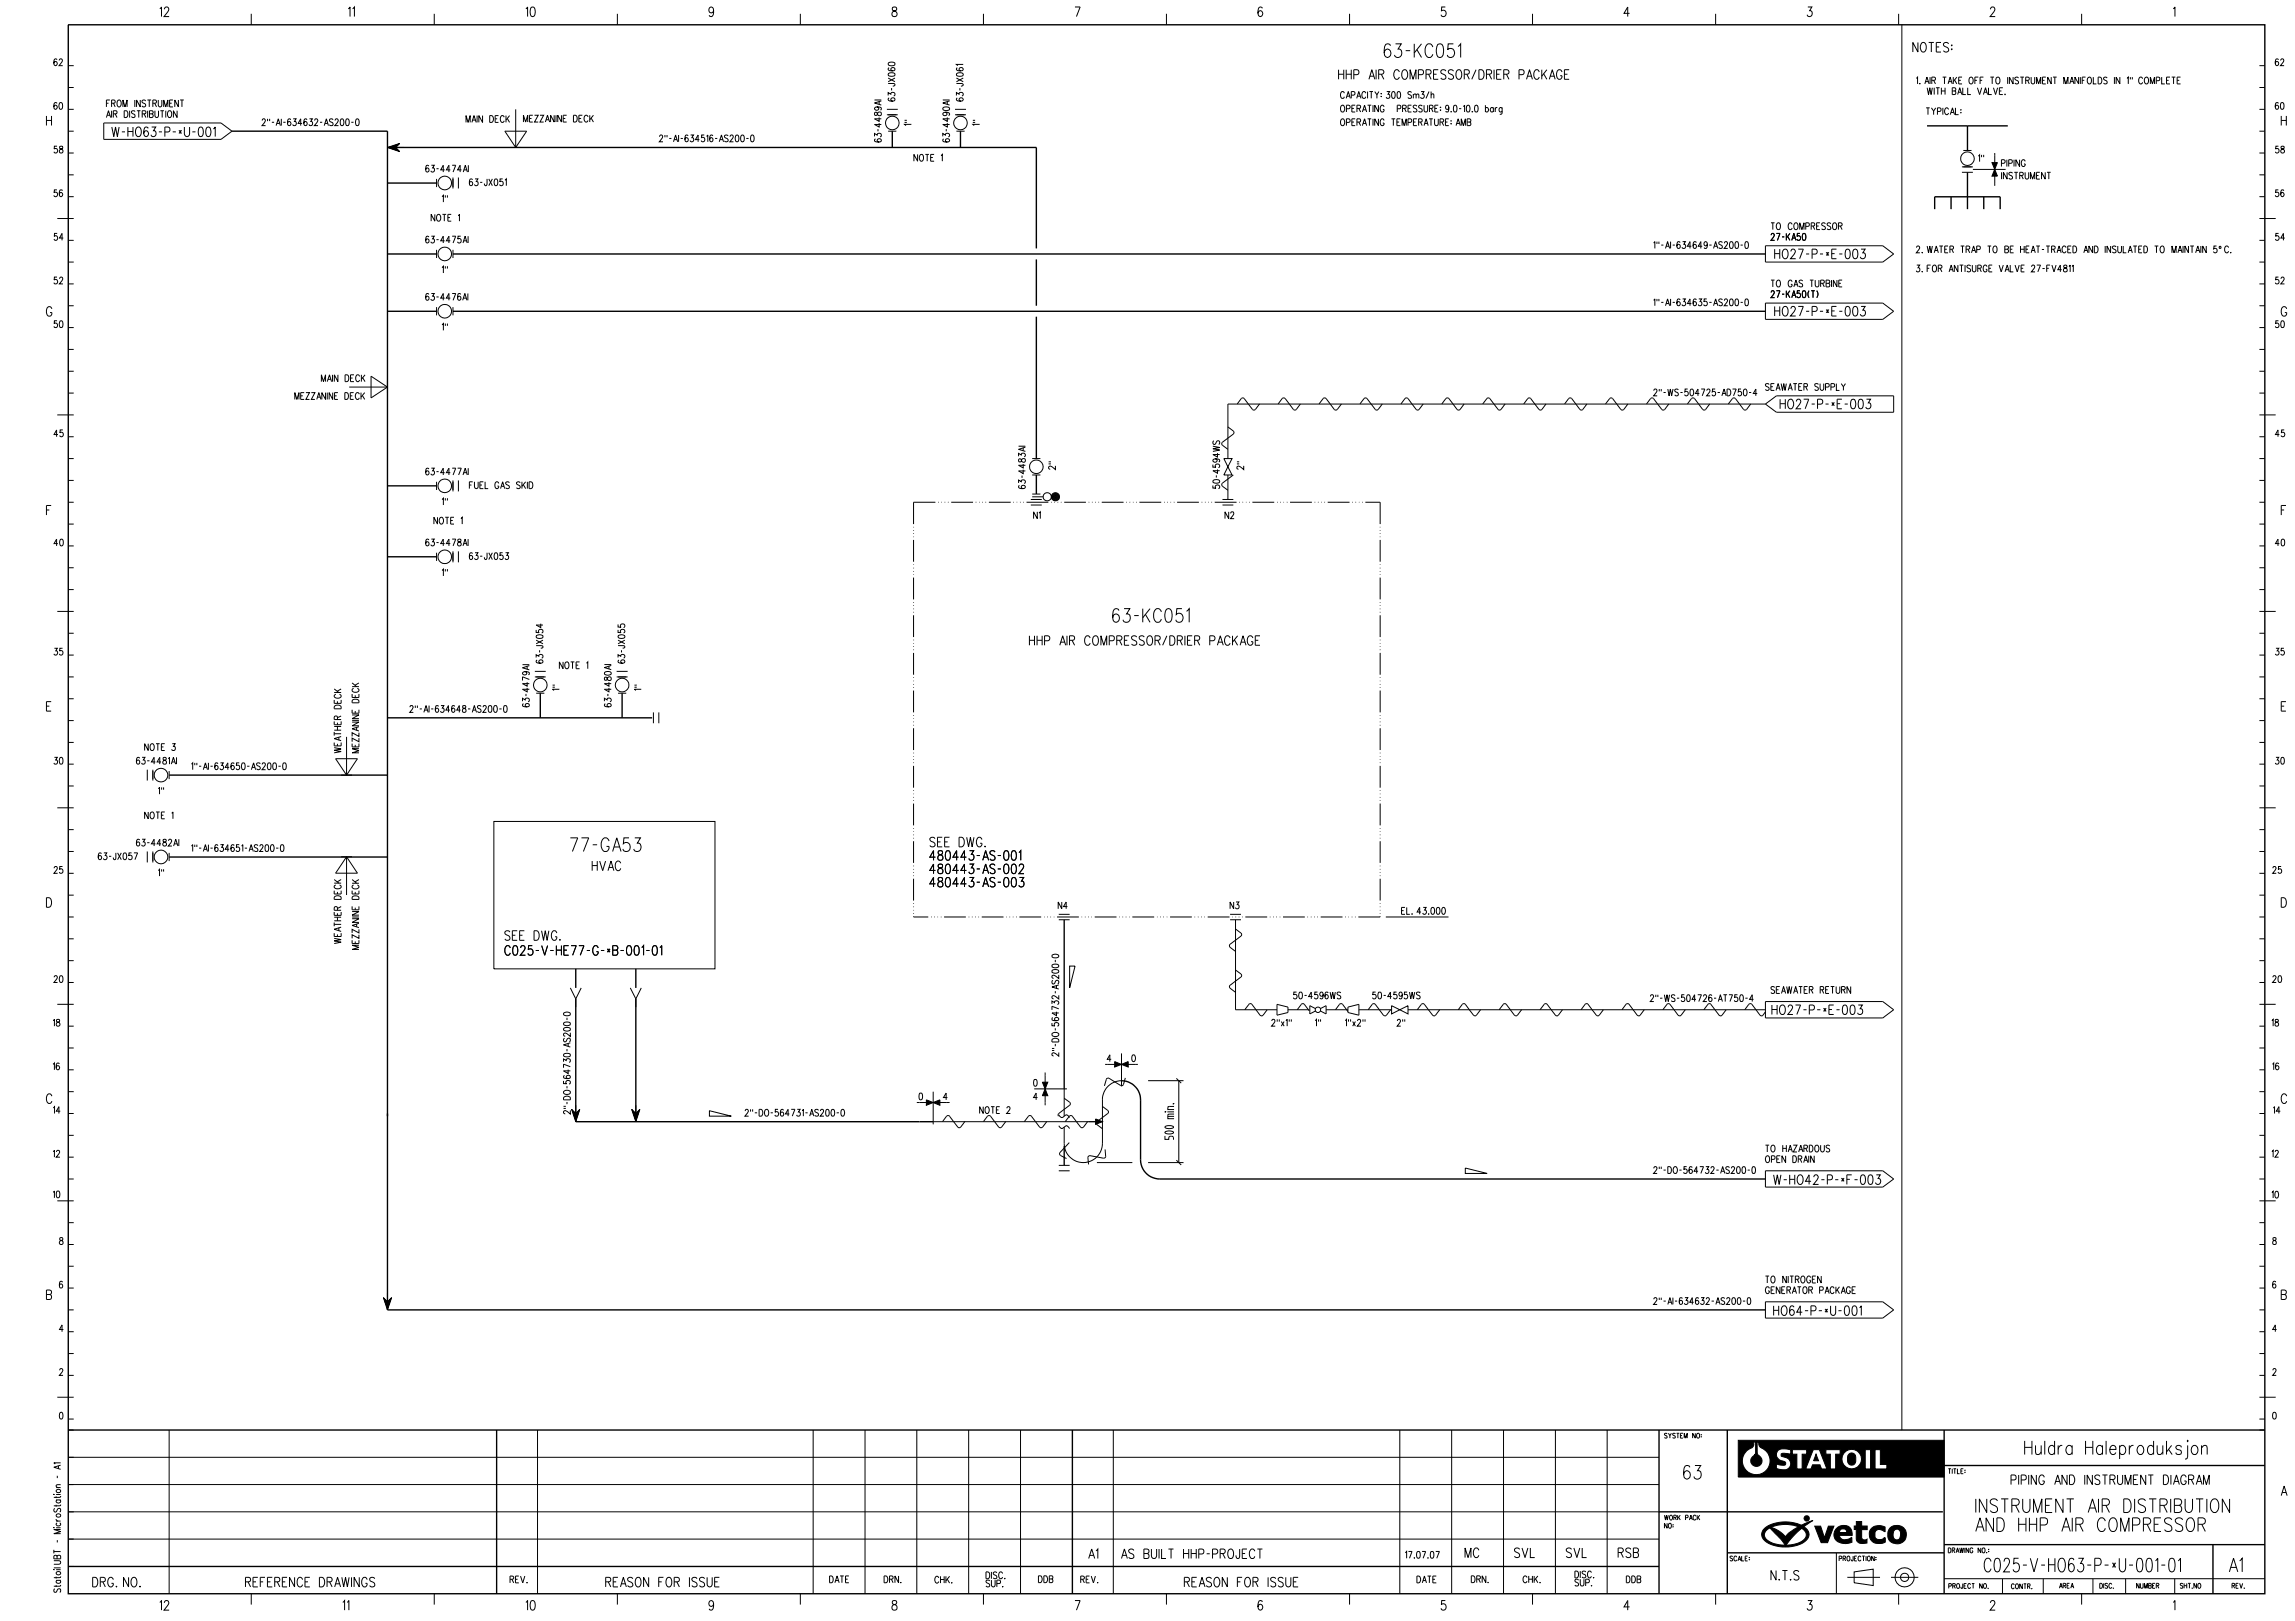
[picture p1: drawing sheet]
<svg xmlns="http://www.w3.org/2000/svg" width="841mm" height="594mm" viewBox="0 0 841 594" stroke-linecap="round" stroke-linejoin="round" font-family="sans-serif">
<defs><g id="words">
<g font-size="5">
<text x="507.2" y="21.1">63-KC051</text>
<text x="407.7" y="228">63-KC051</text>
<text x="209" y="312">77-GA53</text>
<text x="741.9" y="533">Huldra Haleproduksjon</text>
<text x="617" y="542">63</text>
<text x="727.1" y="576">C025-V-HO63-P-*U-001-01</text>
<text x="816.9" y="576">A1</text>
</g>
<g font-size="3.5">
<text x="700.9" y="19.1">NOTES:</text>
<text x="41" y="50.1">W-HO63-P-*U-001</text>
<text x="650.3" y="94.8">HO27-P-*E-003</text>
<text x="650.3" y="115.8">HO27-P-*E-003</text>
<text x="652.3" y="149.8">HO27-P-*E-003</text>
<text x="340.8" y="310.3">SEE DWG.</text>
<text x="340.8" y="315.2">480443-AS-001</text>
<text x="217" y="319">HVAC</text>
<text x="340.8" y="320.1">480443-AS-002</text>
<text x="340.8" y="325">480443-AS-003</text>
<text x="185" y="344.6">SEE DWG.</text>
<text x="185" y="350">C025-V-HE77-G-*B-001-01</text>
<text x="649.3" y="371.8">HO27-P-*E-003</text>
<text x="430.2" y="417.6" transform="rotate(-90 430.2 417.6)">500 min.</text>
<text x="650" y="434">W-HO42-P-*F-003</text>
<text x="650" y="482">HO64-P-*U-001</text>
<text x="736.9" y="544">PIPING AND INSTRUMENT DIAGRAM</text>
<text x="399" y="571.1">A1</text>
<text x="411" y="571.1">AS BUILT HHP-PROJECT</text>
<text x="649" y="579">N.T.S</text>
</g>
<g font-size="2.5">
<text x="19.7" y="24.1">62</text>
<text x="833.8" y="24.1">62</text>
<text x="702.2" y="30.7">1. AIR TAKE OFF TO INSTRUMENT MANIFOLDS IN 1&quot; COMPLETE</text>
<text x="703.9" y="34.6">WITH BALL VALVE.</text>
<text x="19.7" y="40.1">60</text>
<text x="39" y="39.2">FROM INSTRUMENT</text>
<text x="328" y="37.1" transform="rotate(-90 328 37.1)">63-JX060</text>
<text x="353" y="37.1" transform="rotate(-90 353 37.1)">63-JX061</text>
<text x="833.8" y="40.1">60</text>
<text x="39" y="43.1">AIR DISTRIBUTION</text>
<text x="96" y="46.1">2&quot;-AI-634632-AS200-0</text>
<text x="170.8" y="44.8">MAIN DECK</text>
<text x="191.8" y="44.7">MEZZANINE DECK</text>
<text x="334" y="46.1" transform="rotate(-90 334 46.1)">1&quot;</text>
<text x="359" y="46.1" transform="rotate(-90 359 46.1)">1&quot;</text>
<text x="705.8" y="42">TYPICAL:</text>
<text x="241.6" y="52">2&quot;-AI-634516-AS200-0</text>
<text x="323" y="52.1" transform="rotate(-90 323 52.1)">63-4489AI</text>
<text x="348" y="52.1" transform="rotate(-90 348 52.1)">63-4490AI</text>
<text x="19.8" y="56.1">58</text>
<text x="334.9" y="59.1">NOTE 1</text>
<text x="724.9" y="59.2">1&quot;</text>
<text x="833.8" y="56.1">58</text>
<text x="156" y="63.1">63-4474AI</text>
<text x="733.4" y="61">PIPING</text>
<text x="733.5" y="65.6">INSTRUMENT</text>
<text x="172" y="68.1">63-JX051</text>
<text x="19.7" y="72.1">56</text>
<text x="162" y="74.1">1&quot;</text>
<text x="833.8" y="72.1">56</text>
<text x="158" y="81.1">NOTE 1</text>
<text x="19.8" y="88.1">54</text>
<text x="156" y="89.1">63-4475AI</text>
<text x="649" y="84.2">TO COMPRESSOR</text>
<text x="649" y="88.1">27-KA50</text>
<text x="833.8" y="88.1">54</text>
<text x="606" y="91.1">1&quot;-AI-634649-AS200-0</text>
<text x="702.2" y="92.6">2. WATER TRAP TO BE HEAT-TRACED AND INSULATED TO MAINTAIN 5^C.</text>
<text x="162" y="100.1">1&quot;</text>
<text x="702.2" y="99.6">3. FOR ANTISURGE VALVE 27-FV4811</text>
<text x="19.8" y="104.1">52</text>
<text x="649" y="105.2">TO GAS TURBINE</text>
<text x="833.8" y="104.1">52</text>
<text x="156" y="110.1">63-4476AI</text>
<text x="606" y="112.1">1&quot;-AI-634635-AS200-0</text>
<text x="649" y="109.1">27-KA50(T)</text>
<text x="19.8" y="120.1">50</text>
<text x="162" y="121.1">1&quot;</text>
<text x="833.8" y="120.1">50</text>
<text x="117.8" y="139.8">MAIN DECK</text>
<text x="647" y="143">SEAWATER SUPPLY</text>
<text x="108" y="146.4">MEZZANINE DECK</text>
<text x="606" y="145">2&quot;-WS-504725-AD750-4</text>
<text x="19.8" y="160">45</text>
<text x="833.8" y="160">45</text>
<text x="386.8" y="172" transform="rotate(-90 386.8 172)">2&quot;</text>
<text x="455.7" y="172" transform="rotate(-90 455.7 172)">2&quot;</text>
<text x="156" y="174">63-4477AI</text>
<text x="172" y="179">FUEL GAS SKID</text>
<text x="375.8" y="179" transform="rotate(-90 375.8 179)">63-4483AI</text>
<text x="447" y="179" transform="rotate(-90 447 179)">50-4594WS</text>
<text x="162" y="185">1&quot;</text>
<text x="378.8" y="190">N1</text>
<text x="448.9" y="190">N2</text>
<text x="159" y="192">NOTE 1</text>
<text x="19.8" y="200">40</text>
<text x="156" y="200">63-4478AI</text>
<text x="833.8" y="200">40</text>
<text x="172" y="205">63-JX053</text>
<text x="162" y="211">1&quot;</text>
<text x="19.8" y="240">35</text>
<text x="199" y="243" transform="rotate(-90 199 243)">63-JX054</text>
<text x="205" y="245">NOTE 1</text>
<text x="229" y="243" transform="rotate(-90 229 243)">63-JX055</text>
<text x="833.8" y="240">35</text>
<text x="205" y="253" transform="rotate(-90 205 253)">1&quot;</text>
<text x="235" y="253" transform="rotate(-90 235 253)">1&quot;</text>
<text x="150.1" y="261">2&quot;-AI-634648-AS200-0</text>
<text x="194" y="259" transform="rotate(-90 194 259)">63-4479AI</text>
<text x="224" y="259" transform="rotate(-90 224 259)">63-4480AI</text>
<text x="53" y="275">NOTE 3</text>
<text x="125" y="275.9" transform="rotate(-90 125 275.9)">WEATHER DECK</text>
<text x="131.5" y="275.9" transform="rotate(-90 131.5 275.9)">MEZZANINE DECK</text>
<text x="19.8" y="280">30</text>
<text x="50" y="280">63-4481AI</text>
<text x="833.8" y="280">30</text>
<text x="70.1" y="282">1&quot;-AI-634650-AS200-0</text>
<text x="58" y="291">1&quot;</text>
<text x="53" y="300">NOTE 1</text>
<text x="50" y="310">63-4482AI</text>
<text x="36" y="315">63-JX057</text>
<text x="70.1" y="312">1&quot;-AI-634651-AS200-0</text>
<text x="19.8" y="320">25</text>
<text x="58" y="321">1&quot;</text>
<text x="832.8" y="320">25</text>
<text x="387.8" y="333">N4</text>
<text x="450.7" y="333">N3</text>
<text x="513.6" y="335">EL. 43.000</text>
<text x="125" y="345.7" transform="rotate(-90 125 345.7)">WEATHER DECK</text>
<text x="131.5" y="347.9" transform="rotate(-90 131.5 347.9)">MEZZANINE DECK</text>
<text x="19.8" y="360">20</text>
<text x="649" y="364">SEAWATER RETURN</text>
<text x="832.8" y="360">20</text>
<text x="474" y="366">50-4596WS</text>
<text x="503" y="366">50-4595WS</text>
<text x="604.7" y="367">2&quot;-WS-504726-AT750-4</text>
<text x="19.5" y="376">18</text>
<text x="466" y="376">2&quot;x1&quot;</text>
<text x="482" y="376">1&quot;</text>
<text x="493" y="376">1&quot;x2&quot;</text>
<text x="512" y="376">2&quot;</text>
<text x="832.5" y="376">18</text>
<text x="388" y="387" transform="rotate(-90 388 387)">2&quot;-DO-564732-AS200-0</text>
<text x="405.8" y="389">4</text>
<text x="414.8" y="389">0</text>
<text x="19.5" y="392">16</text>
<text x="832.7" y="392">16</text>
<text x="378.8" y="398">0</text>
<text x="336.8" y="403">0</text>
<text x="345.8" y="403">4</text>
<text x="378.8" y="403">4</text>
<text x="19.5" y="408">14</text>
<text x="209" y="408.2" transform="rotate(-90 209 408.2)">2&quot;-DO-564730-AS200-0</text>
<text x="273" y="409">2&quot;-DO-564731-AS200-0</text>
<text x="359" y="408">NOTE 2</text>
<text x="833" y="408">14</text>
<text x="19.5" y="424">12</text>
<text x="647" y="422.1">TO HAZARDOUS</text>
<text x="832.5" y="424">12</text>
<text x="606" y="430">2&quot;-DO-564732-AS200-0</text>
<text x="647" y="426">OPEN DRAIN</text>
<text x="19.5" y="438.9">10</text>
<text x="832.5" y="439">10</text>
<text x="21.8" y="456">8</text>
<text x="832.8" y="456">8</text>
<text x="647" y="470.1">TO NITROGEN</text>
<text x="606" y="478">2&quot;-AI-634632-AS200-0</text>
<text x="647" y="474">GENERATOR PACKAGE</text>
<text x="21.8" y="488">4</text>
<text x="832.8" y="488">4</text>
<text x="21.8" y="504">2</text>
<text x="832.8" y="504">2</text>
<text x="21.8" y="520">0</text>
<text x="832.8" y="520">0</text>
<text x="515" y="571">17.07.07</text>
<text x="22.2" y="583.5" transform="rotate(-90 22.2 583.5)">Statoil UBT - MicroStation - A1</text>
</g>
</g></defs>
<g fill="none" stroke="#000" stroke-width=".37">
<path d="M58.5 3.2l.7-.6v3.5M60.2 3.4l.2-.5a.84 .84 0 0 1 1.2-.2 .84 .84 0 0 1 .1 1.2l-1.6 2.2h1.9M92.1 5.1v4M127.6 3.2l.7-.6v3.5M129.2 3.2l.7-.6v3.5M159.1 5.1v4M192.7 3.2l.6-.6v3.5M194.6 2.7l.7-.1a2.3 2.3 0 0 1 0 3.5h-.3a2.69 2.69 0 0 1-.4-3.4zM226.2 5.1v4M261.5 3.7l-.1 .6a.82 .82 0 0 1-.8 .4 .82 .82 0 0 1-.7-.4l-.1-.6a1.03 1.03 0 0 1 .9-1.1l.4 .1a2.55 2.55 0 0 1-.4 3.4l-.7-.2-.1-.3M293.3 5.1v4M327.1 2.7l-.1 .7 .4 .5a1.1 1.1 0 0 1 1.3 1 1.1 1.1 0 0 1-1.2 1.2 1.14 1.14 0 0 1-.6-1.4 1.14 1.14 0 0 1 1.3-.8 .71 .71 0 0 0 .4-.7 .71 .71 0 0 0-.6-.6z"/>
<path d="M360.4 5.1v4M393.9 2.6h1.9l-1.3 3.5M427.4 5.1v4M462.6 3.1l-.2-.4-.6-.1a2.09 2.09 0 0 0 .1 3.5 1.03 1.03 0 0 0 .8-1.3 1.03 1.03 0 0 0-1.3-.7l-.4 .8M494.5 5.1v4M529.6 2.6h-1.3l-.1 1.5a1.07 1.07 0 0 1 1.5 .1 1.07 1.07 0 0 1 0 1.4 1.07 1.07 0 0 1-1.5 .1l-.1-.3M561.6 5.1v4M597.2 4.9h-2.1l1.4-2.3v3.5M628.7 5.1v4M662.5 2.6h1.5l-.8 1.3a1.03 1.03 0 0 1 .8 1.6 1.03 1.03 0 0 1-1.8-.1M695.7 5.1v4M696.9 9.1v514.9"/>
<path d="M729.4 3.4l.1-.5a.84 .84 0 0 1 1.2-.2 .84 .84 0 0 1 .2 1.2l-1.6 2.2h1.8M762.8 5.1v4M796.4 3.2l.6-.6v3.5M25 32.1h2M25 24.1h2M490.5 25.5v3.6M490.5 27.2h1.9M491.6 38.7l.2-.2a1.28 1.28 0 0 1 1 1.3 1.28 1.28 0 0 1-1 1.2 1.67 1.67 0 0 1-.2-2.3zM492.4 25.5v3.6M492.6 34.1a.73 .73 0 0 0-.9-.5 .73 .73 0 0 0-.5 .9v.6a.72 .72 0 0 0 .6 .9 .72 .72 0 0 0 .8-.5M493.3 36l.8-2.5 .7 2.5M493.3 27.2h1.9"/>
<path d="M493.3 25.5v3.6M493.4 39.9l1.1-.2 .2-.3-.2-.7-1.1-.2v2.5M493.6 35.2h1M495.2 34.9l1.1-.2 .1-.9-1.2-.3v2.5M495.2 25.5v3.6M495.4 39.7h.7M496.1 27.4h1.2a.94 .94 0 0 0 .7-.9 .94 .94 0 0 0-.7-1h-1.2v3.6M496.6 38.5h-1.2v2.5h1.2M497.2 36l.7-2.5 .8 2.5M497.2 39.7l1.2-.1v-.9l-1.2-.2v2.5M497.4 35.2h1.1M497.9 39.7l.7 1.3"/>
<path d="M500.5 34.1a.75 .75 0 0 0-.9-.5 .75 .75 0 0 0-.5 .9v.6a.74 .74 0 0 0 .5 .9 .74 .74 0 0 0 .9-.5M501.1 33.5v2.5M501.1 38.5h1.4M501.6 29.1l1.1-3.6 1.1 3.6M501.8 33.5h1.3M501.8 38.5v2.5M502 27.9h1.5M502.5 33.5v2.5M503.1 38.5v2.5M503.8 33.5l.8 1.2v1.3M504.3 25.5v3.6M505.1 38.5v2.5l-1.3-2.5v2.5"/>
<path d="M505.2 27.2l1.6-.2 .3-.4-.3-.9-1.6-.2v3.6M505.3 33.5l-.7 1.2M506.1 34.2h.1M506.1 35.2v.2zM506.2 27.2l.9 1.9M507.2 39.1a.75 .75 0 0 0-.9-.5 .75 .75 0 0 0-.5 .9v.6a.75 .75 0 0 0 .7 1 .75 .75 0 0 0 .7-1h-.5M508.2 33.5h1l-.6 1a.74 .74 0 0 1 .7 1.2 .74 .74 0 0 1-1.3-.1M510.2 33.7l.3-.2a1.51 1.51 0 0 1 .2 2.5h-.5l-.2-.4-.1-1zM512 39.9l1.2-.2v-1l-1.2-.2v2.5M512.2 33.7l.3-.2a1.51 1.51 0 0 1 .2 2.5h-.5l-.2-.4zM512.8 26.4a.93 .93 0 0 0-.9-.9 .93 .93 0 0 0-1 .9v1.8a.93 .93 0 0 0 1 .9 .93 .93 0 0 0 .9-.9M514 39.7l1.2-.1v-.9l-1.2-.2v2.5"/>
<path d="M514.2 25.7l.3-.2a1.9 1.9 0 0 1 1.4 1.5 1.9 1.9 0 0 1-.6 1.9l-.3 .2a1.9 1.9 0 0 1-1.4-1.5 1.9 1.9 0 0 1 .6-1.9zM514.6 39.7l.7 1.3M516 39.7h.8M516.7 29.1v-3.6l1.1 3.6 1.1-3.6v3.6M517.2 33.9l-.4-.4-.9 .4 .2 .6 1 .6v.9h-.7l-.5-.3M517.2 38.5h-1.2v2.5h1.2M517.9 34.9l.5-.5 .4 .2 .1 1.4M517.9 34.4v1.6M518.9 34.9l.5-.5 .5 .2v1.4M519.2 38.9l-.5-.4-.8 .4v.5l1.3 1v.3l-.5 .3-.8-.3M519.8 27.4h1.2a.95 .95 0 0 0 .7-.9 .95 .95 0 0 0-.7-1h-1.2v3.6M520.7 33.5h1.1l-.5 1a.73 .73 0 0 1 .5 1.1 .73 .73 0 0 1-1.2 0"/>
<path d="M521.2 38.9l-.5-.4-.8 .4 .2 .6 1 .6-.1 .9h-.7l-.4-.3M521.8 38.5v1.9l.6 .6 .7-.3 .1-2.2M522.6 27.2l1.6-.2 .2-.4-.2-.9-1.6-.2v3.6M523.5 27.2l.9 1.9M523.7 33.5l-1.1 2.5M523.8 39.7l1.2-.1v-.9l-1.2-.2v2.5M524.4 34.9l.5-.5 .5 .1v1.5M524.4 33.5v2.5M524.5 39.7l.6 1.3M525.3 27.2h1.1M525.8 39.7h.8M527 25.5h-1.7v3.6h1.7"/>
<path d="M527 38.5h-1.2v2.5h1.2M527.8 39.3h.2zM529.8 26.1a.93 .93 0 0 0-1.2-.5 .93 .93 0 0 0-.5 1.1l1.5 .9a.96 .96 0 0 1-.2 1.5 .96 .96 0 0 1-1.4-.5M530.9 39.4l-.3 .6a.7 .7 0 0 1-.9-.7 .7 .7 0 0 1 .9-.6l.3 .7a1.23 1.23 0 0 1-.7 1.6l-.4-.3M532.6 26.1a.95 .95 0 0 0-1.2-.6 .95 .95 0 0 0-.5 1.2l1.4 .9a.84 .84 0 0 1 .3 .8 .84 .84 0 0 1-.6 .7h-.6l-.7-.5M532.8 38.7l.3-.2a1.51 1.51 0 0 1 .3 2.5h-.6l-.1-.4zM534.1 25.7l.2-.2a1.67 1.67 0 0 1 1.2 2.7 .91 .91 0 0 1-1.4 .7l-.6-1.2 .2-1.3zM534.7 39.8h.8M536.2 39.1l.5-.6v2.5M536.6 27.2l1.6-.2 .2-.4-.2-.9-1.6-.2v3.6M537.5 27.2l.9 1.9M537.6 38.7h.8l.3 .9-.1 1-.5 .4h-.5l-.2-.4-.1-1z"/>
<path d="M540.6 38.7l.3-.2a1.51 1.51 0 0 1 .2 2.5h-.5l-.2-.4zM540.9 25.5l-1.6 3.6M542 25.5h.9a2.08 2.08 0 0 1 0 3.6h-.9zM544.3 39.7l.2-.2a.76 .76 0 0 1 1 .7 .76 .76 0 0 1-1 .8l-.2-.3M544.3 38.5v2.5M544.7 27.2h1.2a.84 .84 0 0 0 .7-.8 .84 .84 0 0 0-.7-.9h-1.2v3.6M545.7 27.2l.9 1.9M547.2 39.7l-.1-.2a.76 .76 0 0 0-1 .7 .76 .76 0 0 0 1 .8l.1-.3M547.2 39.4v1.6M547.5 25.5v3.6M547.9 39.4v1.6M548.4 27.2h1.1"/>
<path d="M548.7 39.4l-.5 .1-.3 .6M550.2 25.5h-1.8v3.6h1.8M550.5 39.4l-.1 2.2-.3 .3-.5-.1M550.5 39.7l-.3-.2a.75 .75 0 0 0-.9 .7 .75 .75 0 0 0 .9 .8l.3-.3M551.1 27.2h1.2a.84 .84 0 0 0 .7-.8 .84 .84 0 0 0-.7-.9h-1.2v3.6M552 27.2l1 1.9M556.6 27.4h1.2a.94 .94 0 0 0 .7-.9 .94 .94 0 0 0-.7-1h-1.2v3.6M559.4 29.1l1.1-3.6 1.1 3.6M559.8 27.9h1.4M564 26.4a.91 .91 0 0 0-1.4-.7 2.31 2.31 0 0 0 .3 3.4 .97 .97 0 0 0 1.1-.9M565 25.5v3.6M565.7 27l1.1 2.1"/>
<path d="M566.8 25.5l-1.8 2.4M567.7 29.1l1.1-3.6 1.1 3.6M568.1 27.9h1.5M572.4 26.4a1.03 1.03 0 0 0-1.3-.8 1.03 1.03 0 0 0-.7 1.3v.8a1.04 1.04 0 0 0 1 1.4 1.04 1.04 0 0 0 1-1.4h-.7M573.3 27.2h1.1M575 25.5h-1.7v3.6h1.7M828 32.1h1.9M828 24.1h1.9M17 42.5v3.5M17 44.1h1.9M18.9 42.5v3.5M25 56.1h2"/>
<path d="M25 48.1h2M25 40.1h2M38 45.1h43l4 3-4 3h-43zM142 54l4.5-1.4-1.5 1.4 1.5 1.6zM142 54h6M142.1 54v.1M142.2 54v.1M142.3 54v.2M142.4 53.9v.3M142.5 53.9v.3M142.6 53.9v.4M142.7 53.8v.5"/>
<path d="M142.8 53.8v.5M142.9 53.7v.7M143 53.7v.7M143.1 53.7v.7M143.2 53.7v.8M143.3 53.6v.9M143.4 53.6v.9M143.5 53.6v.9M143.6 53.5v1.1M143.7 53.5v1.1M143.8 53.4v1.3M143.9 53.4v1.3"/>
<path d="M144 53.4v1.3M144.1 53.4v1.4M144.2 53.3v1.5M144.3 53.3v1.5M144.4 53.3v1.5M144.5 53.2v1.7M144.6 53.2v1.7M144.7 53.1v1.9M144.8 53.1v1.9M144.9 53.1v1.9M145 53.1v2M145.1 53v1"/>
<path d="M145.1 54.2v.9M145.2 53v.9M145.2 54.3v.8M145.3 52.9v.8M145.3 54.4v.7M145.4 52.9v.8M145.4 54.5v.7M145.5 52.9v.7M145.5 54.5v.7M145.6 52.9v.5M145.6 54.7v.6M145.7 52.8v.6"/>
<path d="M145.7 54.8v.5M145.8 52.8v.5M145.8 54.8v.5M145.9 52.8v.3M145.9 55v.4M146 52.7v.4M146 55.1v.3M146.1 52.7v.2M146.1 55.1v.3M146.2 52.6v.3M146.2 55.3v.2M146.3 52.6v.2"/>
<path d="M146.3 55.4v.1M146.4 52.6h.1M146.4 55.5h.1M185 48.1h8l-4 5.9zM187 54h4M189 40.1v13.9M325 40.1h4M325 42.1h4M325.5 48.1h3M350 40.1h4M350 42.1h4M350.5 48.1h3"/>
<path d="M491.6 43.7l.2-.2a1.28 1.28 0 0 1 1 1.3 1.28 1.28 0 0 1-1 1.2 1.67 1.67 0 0 1-.2-2.3zM493.4 44.9l1.2-.3-.1-.9-1.1-.2v2.5M495.4 44.7h.7M496.6 43.5h-1.2v2.5h1.2M497.2 44.7l1.2-.1v-.9l-1.2-.2v2.5M497.9 44.7l.7 1.3M499.2 41l.8-2.5 .8 2.5M499.2 46l.8-2.5 .8 2.5M499.5 40.2h1M499.5 45.2h1M501.1 43.5h1.4M501.8 43.5v2.5"/>
<path d="M503.1 43.5v2.5M505.1 43.5v2.5l-1.3-2.5v2.5M507.2 44.1a.75 .75 0 0 0-.9-.5 .75 .75 0 0 0-.5 .9v.6a.75 .75 0 0 0 .7 .9 .75 .75 0 0 0 .7-.9h-.5M509.9 43.5h1.4M510.6 43.5v2.5M511.9 44.7h.8M513.2 43.5h-1.3v2.5h1.3M513.8 46v-2.5l.8 2.5 .7-2.5v2.5M516 44.9l1.2-.3v-.8l-1.2-.3v2.5M517.9 44.7h.8M519.2 43.5h-1.3v2.5h1.3M519.9 44.7l1.1-.1v-.9l-1.1-.2v2.5"/>
<path d="M520.5 44.7l.7 1.3M521.8 46l.8-2.5 .8 2.5M522.1 45.2h1M523.7 43.5h1.4M524.4 43.5v2.5M525.7 43.5v1.9l.6 .6 .7-.3v-2.2M527.7 44.7l1.1-.1 .2-.3-.2-.6-1.1-.2v2.5M527.8 40.3h.2zM528.4 44.7l.6 1.3M529.7 44.7h.7M530.9 43.5h-1.2v2.5h1.2M531.7 40.8v.2z"/>
<path d="M531.7 44.2v.2zM531.7 45.2v.2zM533.6 46l.7-2.5 .8 2.5M533.8 45.2h1.1M535.5 46v-2.5l.7 2.5 .8-2.5v2.5M537.6 44.7l1.3 .3v.8l-.4 .2h-.9v-2.5l1.3 .3v.7l-.4 .2M539.5 40.8v.2zM719.5 55.1h3M731 56.1v4M828 56.1h1.9M828 48.1h1.9M828 40.1h1.9"/>
<path d="M836 44.1h1.8M836 42.5v3.5M837.8 42.5v3.5M25 72.1h2M25 64.1h2M160 65.6v3M166 65v4.1M168 65v4.1M718.9 61.2h4.1M718.9 63.1h4.1M723 62.1h11.9M731 64.1v4"/>
<path d="M828 72.1h1.9M828 64.1h1.9M21 80.1h6M25 96h2M25 88.1h2M160 91.5v3.1M166 91.5v3.1M646.9 90.1h43l4 3-4 2.9h-43zM828 80.1h5.9M828 96h1.9M828 88.1h1.9M19 113.2a1.03 1.03 0 0 0-1.3-.8 1.03 1.03 0 0 0-.7 1.3v.8a1.04 1.04 0 0 0 1 1.4 1.04 1.04 0 0 0 1-1.4h-.7"/>
<path d="M25 112h2M25 104h2M160 112.5v3M166 112.5v3M646.9 111.1h43l4 3-4 2.9h-43zM828 112h1.9M828 104h1.9M837.9 113.2a1.03 1.03 0 0 0-1.2-.8 1.03 1.03 0 0 0-.7 1.3v.8a1.04 1.04 0 0 0 1 1.4 1.04 1.04 0 0 0 .9-1.4h-.6M25 136h2M25 128h2M25 120h2M136 137.9l6 3.9-6 4z"/>
<path d="M142 139.8v4M828 136h1.9M828 128h1.9M828 120h1.9M21 152h6M25 144h2M128 141.8h14M450 156.4l2 1.6 .1 .9-4.4 3.6 .2 .6 2.1 1.6M453.4 148l1.5-2 .8-.1 3.7 4.4 .6-.2 1.6-2.1M468.4 148l1.5-2 .8-.1 3.6 4.4 .7-.2 1.5-2.1M483.4 148l1.6-2.1h.7l3.6 4.4 .8-.2 1.5-2.1M498.3 148l1.6-2 .8-.1 3.7 4.4 .6-.2 1.6-2.1"/>
<path d="M513.4 148l1.5-2 .8-.1 3.6 4.4 .7-.2 1.5-2.1M528.4 148l1.4-2 .9-.1 3.6 4.4 .8-.2 1.4-2.1M543.3 148l1.7-2.1h.7l3.7 4.4 .6-.2 1.6-2.1M558.4 148l1.5-2 .8-.1 3.6 4.4 .7-.2 1.5-2.1M573.4 148l1.4-2 .9-.1 3.6 4.4 .7-.2 1.5-2.1M588.3 148l1.7-2.1h.7l3.2 4.2 .5 .2 .6-.2 1.6-2.1M603.4 148l1.5-2 .8-.1 3.6 4.4 .7-.2 1.5-2.1M618.4 148l1.4-2 .9-.1 3.6 4.4 .7-.2 1.5-2.1M633.3 148l1.7-2.1h.7l3.6 4.4 .7-.2 1.6-2.1M646.9 148.1l4.1-3h42.9v6h-42.9zM646.9 148.1h-196.9v19.9M828 152h5.9"/>
<path d="M828 144h1.9M25 176h2M25 168h2M25 160h2M160 176.6v3M166 176v4.1M168 176v4.1M378.2 168h3.1M378.2 174.1h3.1M448.5 168h3l-1.5 3zM450 171l1.5 3.1h-3zM450 174.1v8.9"/>
<path d="M452 174.1l-4.2 3.2 .1 .9 2.1 1.4M828 176h1.9M828 168h1.9M828 160h1.9M17 186.9h1.1M18.8 185.2h-1.8v3.5M25 192h2M25 184h2M334.8 193.1v.1M334.8 194.2v.3M334.8 195.4v.2M334.8 196.7v.1"/>
<path d="M334.8 197.8v8M342.8 184h-8v8M343.7 184h.3M345 184h.1M346.2 184h.2M347.3 184h.3M348.6 184h8M357.5 184h.3M358.8 184h.1M360 184h.2M361.1 184h.3M362.4 184h8"/>
<path d="M371.3 184h.3M372.6 184h.1M373.8 184h.2M374.9 184h.3M376.2 184h8M377.7 185.1h4.1M377.7 183h4.1M378.2 181h3.1M378.2 182.1h4.1M385.1 184h.3M386.3 184h.2M386.8 181.9v.2z"/>
<path d="M387.6 184h.2M388.7 184h.3M390 184h7.9M398.9 184h.3M400.1 184h.2M401.4 184h.2M402.5 184h.3M403.7 184h8M412.7 184h.3M413.9 184h.2M415.2 184h.1M416.3 184h.3"/>
<path d="M417.5 184h8M426.6 184h.2M427.7 184h.2M429 184h.1M430.1 184h.3M431.3 184h8M440.4 184h.2M441.5 184h.2M442.8 184h.1M443.9 184h.3M445.1 184h8M448 185.1h4"/>
<path d="M448 183h4M454.2 184h.2M455.3 184h.2M456.6 184h.1M457.8 184h.2M458.9 184h8M468 184h.2M469.1 184h.2M470.4 184h.1M471.6 184h.2M472.7 184h8M481.8 184h.2"/>
<path d="M482.9 184h.3M484.2 184h.1M485.4 184h.2M486.5 184h8M495.6 184h.2M496.7 184h.3M498 184h.1M499.2 184h.2M500.3 184h5.5v8M505.8 193.1v.1M505.8 194.2v.3M505.8 195.4v.2"/>
<path d="M505.8 196.7v.1M505.8 197.8v8M828 192h1.9M828 184h1.9M836 186.9h1M837.7 185.2h-1.7v3.5M25 216h2M25 208h2M25 200h2M160 202.5v3M166 202v4.1M168 202v4.1"/>
<path d="M334.8 206.9v.1M334.8 208v.3M334.8 209.2v.2M334.8 210.5v.1M334.8 211.6v8M505.8 206.9v.1M505.8 208v.3M505.8 209.2v.2M505.8 210.5v.1M505.8 211.6v8M828 216h1.9M828 208h1.9"/>
<path d="M828 200h1.9M21 224h6M25 232.1h2M334.8 220.6v.2M334.8 221.8v.3M334.8 223v.2M334.8 224.2v.2M334.8 225.4v8M334.8 234.4v.2M334.8 235.6v.2M334.8 236.8v.2M334.8 238v.2"/>
<path d="M334.8 239.2v8M377.2 233v3.5M377.2 234.6h1.9M379.1 233v3.5M380 234.6h1.9M380 233v3.5M381.9 233v3.5M382.8 234.8h1.2a.94 .94 0 0 0 .7-.9 .94 .94 0 0 0-.7-.9h-1.2v3.5M388.4 236.5l1-3.5 1.1 3.5M388.7 235.3h1.4M391 233v3.5M391.9 234.6l1.6-.1 .3-.5-.1-.7-.6-.3h-1.2v3.5"/>
<path d="M392.9 234.6l.9 1.9M399.5 233.8a1.05 1.05 0 0 0-1.3-.8 1.05 1.05 0 0 0-.7 1.3v.8a1.05 1.05 0 0 0 .7 1.3 1.05 1.05 0 0 0 1.3-.8M400.6 233.4l.6-.4a1.86 1.86 0 0 1 1.1 3l-.6 .5a1.85 1.85 0 0 1-1.1-3.1zM403.4 236.5v-3.5l1.1 3.5 1.1-3.5v3.5M406.5 234.8h1.2a.94 .94 0 0 0 .7-.9 .94 .94 0 0 0-.7-.9h-1.2v3.5M409.2 234.6l1.6-.1 .3-.5-.1-.7-.5-.3h-1.3v3.5M410.2 234.6l.9 1.9M412 234.6h1.1M413.8 233h-1.8v3.5h1.8M416.6 233.4a.96 .96 0 0 0-1.2-.4 .96 .96 0 0 0-.6 1.1l1.5 .9a.84 .84 0 0 1 .2 .8 .84 .84 0 0 1-.6 .7l-1.2-.5M419.3 233.4a1 1 0 0 0-1-.5 1 1 0 0 0-.9 .9l.3 .5 1.4 .7 .2 1a1.11 1.11 0 0 1-1.9 0M420.5 233.4a1.03 1.03 0 0 1 1.3-.3 1.03 1.03 0 0 1 .6 1.2v.8a1.09 1.09 0 0 1-1.1 1.4 1.09 1.09 0 0 1-1.1-1.4z"/>
<path d="M423.2 234.6h1.3l.7-.6a.76 .76 0 0 0-.7-1h-1.3v3.5M424.2 234.6l1 1.9M427.6 233l-1.6 3.5M428.7 233a1.84 1.84 0 0 1 1.9 1.1 1.84 1.84 0 0 1-.6 2.2l-1.3 .2zM431.4 234.6l1.6-.1 .3-.5-.1-.7-.6-.3h-1.2v3.5M432.4 234.6l.9 1.9M434.2 233v3.5M435.1 234.6h1.1M436.9 233h-1.8v3.5h1.8M437.8 234.6l1.6-.1 .2-.5-.1-.7-.5-.3h-1.2v3.5M438.7 234.6l.9 1.9M443.3 234.8h1.2a.94 .94 0 0 0 .7-.9 .94 .94 0 0 0-.7-.9h-1.2v3.5"/>
<path d="M446.1 236.5l1.1-3.5 1.1 3.5M446.4 235.3h1.5M450.8 233.8a1.05 1.05 0 0 0-1.3-.8 1.05 1.05 0 0 0-.8 1.3v.8a1.05 1.05 0 0 0 .8 1.3 1.05 1.05 0 0 0 1.3-.8M451.7 233v3.5M452.3 234.5l1.2 2M453.5 233l-1.8 2.3M454.4 236.5l1.1-3.5 1.1 3.5M454.8 235.3h1.5M459.1 233.8a1.05 1.05 0 0 0-1.3-.8 1.05 1.05 0 0 0-.7 1.3v.8a1.05 1.05 0 0 0 1 1.4 1.05 1.05 0 0 0 1-1.4h-.7M460 234.6h1.1M461.7 233h-1.7v3.5h1.7M505.8 220.6v.2"/>
<path d="M505.8 221.8v.3M505.8 223v.2M505.8 224.2v.2M505.8 225.4v8M505.8 234.4v.2M505.8 235.6v.2M505.8 236.8v.2M505.8 238v.2M505.8 239.2v8M828 224h5.9M828 232.1h1.9M17 258.8h1.1"/>
<path d="M18.8 257.1h-1.8v3.5h1.8M25 256.1h2M25 248.1h2M25 240.1h2M196 248.1h4M196 246h4M196.5 254h3M226 248.1h4M226 246h4M226.5 254h3M334.8 248.2v.2M334.8 249.4v.2"/>
<path d="M334.8 250.6v.2M334.8 251.8v.2M334.8 253v8M505.8 248.2v.2M505.8 249.4v.2M505.8 250.6v.2M505.8 251.8v.2M505.8 253v8M828 256.1h1.9M828 248.1h1.9M828 240.1h1.9M836 258.8h1"/>
<path d="M837.7 257.1h-1.7v3.5h1.7M25 272.1h2M25 264.1h2M123 278h8l-4 6zM127 270v14M239.4 261v4M241.4 261v4M334.8 262v.2M334.8 263.2v.2M334.8 264.4v.2M334.8 265.6v.2M334.8 266.8v8"/>
<path d="M334.8 275.8v.2M334.8 277.1v.1M334.8 278.2v.2M334.8 279.4v.2M505.8 262v.2M505.8 263.2v.2M505.8 264.4v.2M505.8 265.6v.2M505.8 266.8v8M505.8 275.8v.2M505.8 277.1v.1M505.8 278.2v.2"/>
<path d="M505.8 279.4v.2M828 272.1h1.9M828 264.1h1.9M21 296h6M25 288h2M25 280h2M54 282v4M56 282v4M62 282.6v2.9M125 284h4M334.8 280.6v8M334.8 289.6v.2"/>
<path d="M334.8 290.9v.1M334.8 292v.2M334.8 293.2v.2M334.8 294.4v8.1M505.8 280.6v8M505.8 289.6v.2M505.8 290.9v.1M505.8 292v.2M505.8 293.2v.2M505.8 294.4v8.1M828 296h5.9M828 288h1.9"/>
<path d="M828 280h1.9M25 312h2M25 304h2M54 312v4M56 312v4M62 312.5v3M125 314h4M127 314l4 6h-8zM127 314v14M181 301h81v54h-81zM334.8 303.4v.2M334.8 304.7v.1"/>
<path d="M334.8 305.8v.2M334.8 307v.2M334.8 308.3v7.9M334.8 317.2v.2M334.8 318.4v.2M334.8 319.6v.2M505.8 303.4v.2M505.8 304.7v.1M505.8 305.8v.2M505.8 307v.2M505.8 308.3v7.9M505.8 317.2v.2"/>
<path d="M505.8 318.4v.2M505.8 319.6v.2M828 312h1.9M828 304h1.9M17 329a1.87 1.87 0 0 1 1.9 1.1 1.87 1.87 0 0 1-.6 2.2l-1.3 .2zM25 336h2M25 328h2M25 320h2M334.8 335.8v.2h5.3M334.8 320.8v.2M334.8 322v8M334.8 331v.2"/>
<path d="M334.8 332.2v.2M334.8 333.4v.2M334.8 334.6v.2M341.2 336h.2M342.3 336h.3M343.6 336h.1M344.8 336h.2M345.9 336h8M355 336h.2M356.2 336h.2M357.3 336h.2M358.6 336h.2"/>
<path d="M359.7 336h8M368.8 336h.1M370 336h.2M371.1 336h.2M372.4 336h.2M373.5 336h8.1M382.6 336h.1M383.8 336h.2M384.9 336h.2M386.2 336h.1M387.3 336h8.1M388 335h4"/>
<path d="M388 337h4M396.4 336h.1M397.6 336h.2M398.7 336h.2M400 336h.1M401.2 336h8M410.2 336h.1M411.4 336h.2M412.5 336h.2M413.8 336h.1M415 336h8M424 336h.1"/>
<path d="M425.2 336h.2M426.3 336h.3M427.6 336h.1M428.8 336h8M437.8 336h.1M439 336h.2M440.1 336h.3M441.4 336h.1M442.6 336h8M450.8 335h3.9M450.8 337h3.9M451.6 336h.1"/>
<path d="M452.8 336h.2M452.8 337v33h15.2M453.9 336h.3M455.2 336h.1M456.4 336h8M465.3 336h.2M466.6 336h.2M467.7 336h.3M469 336h.1M470.2 336h8M479.1 336h.2M480.4 336h.2"/>
<path d="M481.5 336h.3M482.7 336h.2M484 336h8M492.9 336h.2M494.2 336h.1M495.3 336h.3M496.5 336h.2M505.8 335.8v.2h-8M505.8 320.8v.2M505.8 322v8M505.8 331v.2M505.8 332.2v.2"/>
<path d="M505.8 333.4v.2M505.8 334.6v.2M507.8 336h23M828 336h1.9M828 328h1.9M828 320h1.9M836 329a1.87 1.87 0 0 1 1.9 1.1 1.87 1.87 0 0 1-.6 2.2l-1.3 .2zM25 352h2M25 344h2M392 354h2l-2 8zM452.8 340.4l2.2 1.9-.2 .7-4.2 3.1 .1 1 2.1 1.5M452.8 355.5l2.2 1.8-.2 .7-4.2 3.1 .1 1 2.1 1.5"/>
<path d="M828 352h1.9M828 344h1.9M21 368h6M25 376h2M25 360h2M209 362l2 4M211 366v3M213 362l-2 4M231 362l2 4M233 366v3M235 362l-2 4M456.1 370l1.7-2.1 .4-.1 .5 .2 3.2 4.1 .9-.1 1.6-2"/>
<path d="M468 368l4 1v2l-4 1zM472 370h7.8M475.4 370l1.6-2.1 .6-.1 2.2 2.6M482 369.6l-2-1.1v3l2-1M483.9 369.6l2-1.1v3l-2-1M485.9 370h8M489.4 370l1.5-2 .6-.2 .5 .2 1.9 2.7M493.9 369l4.1-1v4l-4.1-1zM498 370h11.9M501.4 370l1.6-2.1 .4-.1 .5 .2 3.2 4.1 .9-.1 1.6-2M509.9 368.5l3.1 1.5-3.1 1.5zM513 370l3-1.5v3z"/>
<path d="M516 370h130.9M519.3 370l1.6-2 .5-.2 .5 .2 3.2 4.1 .9-.1 1.6-2M534.4 370l1.5-2 .5-.2 .6 .2 3.1 4.1h.8l1.6-2.1M549.4 370l1.6-2.1 .4-.1 .5 .2 3.2 4.1 .9-.1 1.6-2M564.3 370l1.6-2 .5-.2 .5 .2 3.2 4.1 .9-.1 1.6-2M579.4 370l1.5-2 .5-.2 .5 .2 3.2 4.1 .9-.1 1.5-2M594.4 370l1.4-2 .6-.2 .5 .2 3.2 4.1h.8l1.6-2.1M609.3 370l1.7-2.1 .4-.1 .5 .2 3.2 4.1 .9-.1 1.6-2M624.4 370l1.5-2 .5-.2 .5 .2 3.1 4.1 1-.1 1.5-2M639.4 370l1.4-2 .7-.2 .4 .2 3.2 4.1h.8l1-1.3M646.9 367h43l4 3-4 3h-43zM828 368h5.9"/>
<path d="M828 376h1.9M828 360h1.9M25 392h2M25 384h2M379 399h12M383 393v4M390 399v10M405 390h4M411 396a7 7 0 0 0-7 7M411 386v12M412.4 395l-.7 2.4-.4 .4h-.6l-4.6-2.8-.6 .4-.8 2.5M413 390h4"/>
<path d="M420.7 396h13M431.1 395.2l1.8 1.7M432 396v30M828 392h1.9M828 384h1.9M19 401.7a1.02 1.02 0 0 0-1.2-.9 1.02 1.02 0 0 0-.8 1.3v.9a1.03 1.03 0 0 0 .7 1.3 1.03 1.03 0 0 0 1.3-.8M25 416h2M25 408h2M25 400h2M209.5 406.5l1.5 1.5 1.5-1.5-1.5 4.5zM209.6 407h.4M209.7 407.1h.4"/>
<path d="M209.7 407.2h.5M209.8 407.3h.5M209.8 407.4h.6M209.8 407.5h.7M209.8 407.6h.8M209.9 407.7h.8M209.9 407.8l1 .1M210 408h2M210 408.1h2M210.1 408.2h1.8M210.1 408.3h1.8M210.1 408.4h1.7"/>
<path d="M210.1 408.5h1.7M210.2 408.6h1.6M210.2 408.7h1.6M210.3 408.8h1.4M210.3 408.9h1.4M210.3 409h1.4M210.4 409.1h1.2M210.4 409.2h1.2M210.4 409.3h1.1M210.4 409.4h1.1M210.5 409.5h1M210.5 409.6h1"/>
<path d="M210.6 409.7h.8M210.6 409.8h.8M210.6 409.9h.8M210.7 410h.6M210.7 410.1h.6M210.7 410.2h.5M210.7 410.3h.5M210.8 410.4h.4M210.8 410.5h.4M210.9 410.6h.2M210.9 410.7h.2M210.9 410.8h.1"/>
<path d="M210.9 410.9h.1M211 405v6M211.3 407.7h.8M211.4 407.6h.7M211.5 407.5h.6M211.6 407.4h.6M211.7 407.3h.5M211.8 407.2h.5M211.9 407.1h.4M212 407h.3M212 407.8l-.9 .1M212.1 406.9h.2"/>
<path d="M212.4 406.6h.1M212.4 406.7l-.2 .1M231.5 406.5l1.5 1.5 1.5-1.5-1.5 4.5zM231.5 406.6h.1M231.6 406.7l.2 .1M231.6 406.9h.3M231.6 407h.4M231.7 407.1h.4M231.7 407.2h.5M231.7 407.3h.6M231.8 407.4h.6M231.8 407.5h.7"/>
<path d="M231.9 407.6h.7M231.9 407.7h.8M231.9 407.8l1 .1M232 408h2M232 408.1h1.9M232 408.2h1.9M232.1 408.3h1.8M232.1 408.4h1.7M232.2 408.5h1.6M232.2 408.6h1.6M232.2 408.7h1.6M232.2 408.8h1.5"/>
<path d="M232.3 408.9h1.4M232.3 409h1.3M232.4 409.1h1.2M232.4 409.2h1.2M232.4 409.3h1.2M232.5 409.4h1M232.5 409.5h1M232.5 409.6h1M232.5 409.7h.9M232.6 409.8h.8M232.6 409.9h.7M232.7 410h.6"/>
<path d="M232.7 410.1h.6M232.7 410.2h.6M232.7 410.3h.5M232.8 410.4h.4M232.8 410.5h.3M232.8 410.6h.3M232.9 410.7h.2M232.9 410.8h.1M233 410.9h.1M233 405v6M233.3 407.7h.8M233.4 407.6h.7"/>
<path d="M233.5 407.5h.6M233.6 407.4h.6M233.7 407.3h.5M233.8 407.2h.4M233.9 407.1h.4M234 407h.3M234.1 406.9h.3M234.1 407.8l-1 .1M234.2 406.8h.2M234.4 406.6h.1M260 407l8 2h-8zM336 404h4"/>
<path d="M342 400v12M342 411h62M344 404h4M345.4 411l1.5-2 1-.1 3.5 4.3 .6-.2 1.6-2M360.4 411l1.5-2 .9-.1 3.6 4.3 .6-.2 1.6-2M375.4 411l1.6-2.1h.8l3.5 4.3 .8-.2 1.5-2M383 401v4M388 412.5l1 1 1.7-1 1.3 1M388 408.5l1 1 1.7-1 1.3 1M390 402.4l2 1.5 .2 .9-4.2 3.2-.3 .5 .2 .5M390.4 411l1.5-2 .9-.1 3.6 4.3 .6-.2 1.6-2M391.8 418.7l-3.5 3.9 .3 .8 2.2 1.1"/>
<path d="M402 410.5l1.2 .5-1.2 .5 .2-.5zM403.9 405.4l2.1 1.5 .1 .9-4.3 3.3-.1 .4 .3 .6 1.9 1.5M404 403v15.9a7 7 0 0 1-7 7.1 7 7 0 0 1-7-7v-6M404 403h.1M828 416h1.9M828 408h1.9M828 400h1.9M837.9 401.7a1.02 1.02 0 0 0-1.2-.9 1.02 1.02 0 0 0-.7 1.3v.9a1.03 1.03 0 0 0 .7 1.3 1.03 1.03 0 0 0 1.2-.8M25 432h2M25 424h2M388 427h4M388 429h4"/>
<path d="M402 426h13M405 421.2l.2 2.7-.4 .4-5.4-.8-.6 .3 .1 2.9M420.7 426h13M431.1 425.1l1.8 1.8M537 428l8 2h-8zM646.9 429h43l4 3-4 3h-43zM828 432h1.9M828 424h1.9M21 440h6M25 456h2M25 448h2M828 440h5.9"/>
<path d="M828 456h1.9M828 448h1.9M17 474.4h1.2a.94 .94 0 0 1 .7 .9 .94 .94 0 0 1-.7 .9h-1.2v-3.5h1.2l.6 .3v1l-.6 .4M22.9 469.9l-.6-.4a1.5 1.5 0 0 0 .1 2.5 .69 .69 0 0 0 .6-1 .69 .69 0 0 0-1.2-.1v.3M25 480h2M25 472h2M25 464h2M140.5 475.5l1.5 1.5 1.5-1.5-1.5 4.5zM140.5 475.6h.1M140.5 475.7h.2M140.6 475.8h.2M140.6 475.9h.3"/>
<path d="M140.7 476h.3M140.7 476.1h.4M140.7 476.2h.5M140.8 476.3h.5M140.8 476.4h.6M140.8 476.5l.8 .1M140.9 476.7h.8M140.9 476.8h.9M141 477h2M141 476.9h.9M141 477.1h2M141.1 477.2h1.8"/>
<path d="M141.1 477.3h1.8M141.1 477.4h1.8M141.1 477.5h1.7M141.2 477.6h1.6M141.3 477.8h1.4M141.3 477.9h1.4M141.3 478h1.4M141.4 478.1h1.2M141.4 478.2h1.2M141.4 478.3h1.1M141.4 478.4h1.1M141.5 478.5h1"/>
<path d="M141.5 478.6h1M141.6 478.7h.8M141.6 478.9h.8M141.6 479h.7M141.7 479.1h.6M141.7 479.2h.5M141.8 479.3h.4M141.8 479.4h.4M141.8 479.5h.4M141.9 479.6h.2M141.9 479.7h.2M141.9 479.8h.2"/>
<path d="M142 474l-.1 5.9M142.1 476.9h.9M142.2 476.8h.8M142.3 476.7h.8M142.6 476.4h.6M142.7 476.3h.5M142.8 476.2h.5M142.9 476.1h.4M143 476h.3M143.1 475.9h.2M143.2 475.8h.2M143.2 476.5l-.8 .1"/>
<path d="M143.3 475.7h.1M143.4 475.6h.1M646.9 477h43l4 3-4 3h-43zM828 480h1.9M828 472h1.9M828 464h1.9M833.9 469.9l-.4-.4a1.43 1.43 0 0 0 0 2.5 .7 .7 0 0 0 .5-1 .7 .7 0 0 0-1.1-.1l-.1 .3M836 474.4h1.1a.94 .94 0 0 1 .7 .9 .94 .94 0 0 1-.7 .9h-1.1v-3.5h1.1l.6 .3v1l-.6 .4M25 496h2M25 488h2M828 496h1.9M828 488h1.9"/>
<path d="M21 512h6M25 504h2M828 512h5.9M828 504h1.9M25 534h582.9M25 524h2M25 520h2M62 524v60M197 524v60M298 524v60M317 524v60M336 524v60"/>
<path d="M355 524v60M374 524v60M408 524v60M513 524v60M532 524v60M551 524v60M570 524v60M588.9 524v60M610.9 525.5l-.3-.3-.7 .3 .2 .4 .6 .2a.48 .48 0 0 1 .1 .8 .48 .48 0 0 1-.7 0l-.2-.2M611.4 525.2l.5 .9v.9M612.5 525.2l-.6 .9M613.9 525.5l-.8-.2v.6l.7 .3 .1 .5-.3 .3-.7-.3"/>
<path d="M614.4 525.2h1M614.8 525.2v1.8M615.8 526.1h.6M616.7 525.2h-.9v1.8h.9M617.2 527v-1.8l.5 1.8 .6-1.8v1.8M621.2 525.2v1.8l-.9-1.8v1.8M621.8 525.5l.3-.3a.85 .85 0 0 1 .7 .9 .85 .85 0 0 1-.8 .8l-.3-.6zM623.4 525.6h.1M623.4 526.4h.1M714 538.2h.9M714.4 538.2v1.8M715.4 538.2v1.8"/>
<path d="M715.9 538.2h.9M716.3 538.2v1.8M717.3 538.2v1.8h.8M718.6 539.1h.5M719.5 538.2h-.9v1.8h.9M720 538.6h.1M720 539.4h.1M801.7 527.8v.5l-.2-.3zM828 524h1.9M828 520h1.9M19.6 559.8h.3zM19.6 547.6h.3z"/>
<path d="M25 554h582.9M25 544h582.9M609.9 555.2l.4 1.8 .4-1.8 .3 1.8 .3-1.8M610.9 558.2v1.8l-1-1.8v1.8M611.7 558.3l.1-.1a.87 .87 0 0 1 .7 .9 .87 .87 0 0 1-.8 .8l-.3-.6zM612.1 555.3l.1-.1a.85 .85 0 0 1 .7 .9 .85 .85 0 0 1-.8 .8l-.3-.6zM613.1 558.7h.1M613.1 559.4h.1M613.4 556.1l.8-.1 .1-.6-.9-.2v1.8M613.8 556.1l.5 .9M614.8 555.2v1.8M615.1 556l.6 1"/>
<path d="M615.7 555.2l-.9 1.2M617.6 556.2l.8-.1 .1-.7-.9-.2v1.8M619.1 557l.5-1.8 .6 1.8M619.3 556.4h.7M621.5 555.6a.52 .52 0 0 0-.7-.4 .52 .52 0 0 0-.4 .7v.4a.52 .52 0 0 0 .4 .7 .52 .52 0 0 0 .7-.4M621.9 555.2v1.8M622.3 556l.6 1M622.9 555.2l-1 1.2M665 559.2v.1M724 549.3v4.9M724.5 559.5h2.1M728 549.3v4.9l-2.7-4.9v4.9"/>
<path d="M730.5 556.2v5l-2.7-5v5M731.8 556.2h1.3a2.96 2.96 0 0 1 0 5h-1.3zM732 550a1.41 1.41 0 0 0-1.5-.8 1.41 1.41 0 0 0-1.2 1.2 2.22 2.22 0 0 0 1.9 1.4 1.28 1.28 0 0 1 .8 1.3 1.28 1.28 0 0 1-.9 1.1h-.8l-1-.7M733.3 549.3h2.7M734.7 549.3v4.9M737.2 551.6h1.8a1.2 1.2 0 0 0 1-1.2 1.2 1.2 0 0 0-1-1.1h-1.8v4.9M738.6 551.6l1.3 2.6M739.7 556.2v5M739.7 558.6h2.7M741.2 549.3v3.5a1.34 1.34 0 0 0 1.3 1.5 1.34 1.34 0 0 0 1.4-1.5v-3.5M742.4 556.2v5M743.7 558.6h2.6"/>
<path d="M743.7 556.2v5M745.2 554.2v-4.9l1.5 4.9 1.5-4.9v4.9M746.3 556.2v5M747.6 558.8h1.8a1.37 1.37 0 0 0 1-1.3 1.37 1.37 0 0 0-1-1.3h-1.8v5M749.6 551.6h1.5M752 549.3h-2.4v4.9h2.4M756 549.3v4.9l-2.7-4.9v4.9M756.1 559.5h2M757.3 549.3h2.7M758.7 549.3v4.9M759.4 556.2v5M760.7 558.6h1.7a1.21 1.21 0 0 0 1-1.2 1.21 1.21 0 0 0-1-1.2h-1.7v5"/>
<path d="M762 558.6l1.4 2.6M765.2 554.2l1.6-4.9 1.5 4.9M765.7 552.6h2.1M769 549.3v4.9M770.3 551.6h1.8a1.21 1.21 0 0 0 .9-1.2 1.21 1.21 0 0 0-.9-1.1h-1.8v4.9M771.5 557.4a1.34 1.34 0 0 0-1.4-1.3 1.34 1.34 0 0 0-1.3 1.3 3.1 3.1 0 0 0 1 3.8 1.35 1.35 0 0 0 1.7-1.2M771.7 551.6l1.3 2.6M773.6 556.5l.3-.3a2.22 2.22 0 0 1 1.9 3.1 1.79 1.79 0 0 1-1.9 1.9 3.3 3.3 0 0 1-.3-4.7zM778.3 549.3h1.3a2.95 2.95 0 0 1 0 4.9h-1.3zM781.5 558.8h1.7a1.37 1.37 0 0 0 1-1.3 1.37 1.37 0 0 0-1-1.3h-1.7v5M782.2 549.3v4.9M785.5 558.6h1.7a1.21 1.21 0 0 0 .9-1.2 1.21 1.21 0 0 0-.9-1.2h-1.7v5"/>
<path d="M786.2 550a1.41 1.41 0 0 0-1.5-.8 1.41 1.41 0 0 0-1.2 1.2 2.22 2.22 0 0 0 2 1.4 1.28 1.28 0 0 1 .7 1.3 1.28 1.28 0 0 1-.9 1.1h-.8l-1-.7M786.8 558.6l1.3 2.6M787.5 549.3h2.7M788.9 549.3v4.9M789.4 558.6h1.6M791.5 551.6h1.7a1.2 1.2 0 0 0 1-1.2 1.2 1.2 0 0 0-1-1.1h-1.7v4.9M791.9 556.2h-2.5v5h2.5M792.9 551.6l1.3 2.6M795.4 549.3v4.9M795.9 556.9a1.41 1.41 0 0 0-1.5-.7 1.41 1.41 0 0 0-1.2 1.2l.4 .7 1.5 .7a1.25 1.25 0 0 1 .8 1.3 1.25 1.25 0 0 1-1 1.1l-1.3-.2-.4-.5M796.8 551.6h1.7a1.36 1.36 0 0 1 1 1.3 1.36 1.36 0 0 1-1 1.3h-1.7v-4.9h1.7a1.2 1.2 0 0 1 1 1.1 1.2 1.2 0 0 1-1 1.2M799.8 556.9a1.44 1.44 0 0 0-1.5-.7 1.44 1.44 0 0 0-1.2 1.2l.5 .7 1.5 .7a1.27 1.27 0 0 1 .7 1.7 1.27 1.27 0 0 1-1.6 .7l-1.1-.7"/>
<path d="M800.7 549.3v3.5a1.36 1.36 0 0 0 1.4 1.5 1.36 1.36 0 0 0 1.3-1.5v-3.5M801.9 556.5l.4-.3a2.22 2.22 0 0 1 1.9 3.1 1.48 1.48 0 0 1-.9 1.7 1.48 1.48 0 0 1-1.8-.5 3.6 3.6 0 0 1 .4-4zM804.7 549.3h2.7M805.5 558.6h1.7a1.21 1.21 0 0 0 1-1.2 1.21 1.21 0 0 0-1-1.2h-1.7v5M806.1 549.3v4.9M806.8 558.6l1.3 2.6M808.7 549.3v4.9M810.8 549.5l.4-.2a2.2 2.2 0 0 1 1.9 3 1.49 1.49 0 0 1-.9 1.7 1.49 1.49 0 0 1-1.8-.5 3.6 3.6 0 0 1 .4-4zM817 549.3v4.9l-2.6-4.9v4.9M836 548.1l1-3.5 1.1 3.5M836.3 546.9h1.4M19.6 575.2h.3z"/>
<path d="M25 574h2M25 564h582.9M34 578h.9a2.13 2.13 0 0 1 0 3.5h-.9zM36.7 579.6l1.7-.1 .2-.5-.2-.8-1.7-.2v3.5M37.7 579.6l.9 1.9M41.5 578.8a1.05 1.05 0 0 0-1.3-.8 1.05 1.05 0 0 0-.7 1.4v.8a1.05 1.05 0 0 0 1 1.3 1.05 1.05 0 0 0 1-1.3h-.6M47.1 578v3.5l-1.8-3.5v3.5M48.6 578.2l.3-.2a1.91 1.91 0 0 1 1.4 1.4 1.91 1.91 0 0 1-.7 1.9l-.2 .2a1.9 1.9 0 0 1-1.5-1.4 1.9 1.9 0 0 1 .7-1.9zM90 579.6l1.6-.1 .2-.5-.2-.8-1.6-.2v3.5M90.9 579.6l.9 1.9M92.7 579.6h1.1M94.5 578h-1.8v3.5h1.8"/>
<path d="M95.4 579.6h1M97.1 578h-1.7v3.5M98 579.6h1.1M99.8 578h-1.8v3.5h1.8M100.7 579.6l1.6-.1 .2-.5-.2-.8-1.6-.2v3.5M101.6 579.6l.9 1.9M103.5 579.6h1M105.2 578h-1.7v3.5h1.7M107.9 578v3.5l-1.8-3.5v3.5M110.9 578.8a1.03 1.03 0 0 0-1.3-.8 1.03 1.03 0 0 0-.7 1.4v.8a1.02 1.02 0 0 0 .7 1.3 1.02 1.02 0 0 0 1.3-.8M111.8 579.6h1.1M113.5 578h-1.7v3.5h1.7"/>
<path d="M117.1 578a1.88 1.88 0 0 1 1.9 1.2 1.88 1.88 0 0 1-.6 2.1l-1.3 .2zM119.8 579.6l1.7-.1 .2-.5-.2-.8-1.7-.2v3.5M120.8 579.6l.9 1.9M125.3 578l.6 3.5 .7-3.5 .7 3.5 .6-3.5M128.8 578v3.5M131.7 578v3.5l-1.9-3.5v3.5M134.5 578.8a.91 .91 0 0 0-1.4-.6 2.31 2.31 0 0 0 .2 3.3 1.02 1.02 0 0 0 1.2-1.3h-.6M137.3 578.5a.93 .93 0 0 0-1.2-.5 .93 .93 0 0 0-.5 1.2l1.5 .8a.96 .96 0 0 1-.2 1.5 .96 .96 0 0 1-1.4-.5M186.9 578.7l1.1-.1 .3-.3-.3-.6-1.1-.2v2.5M187.6 578.7l.7 1.3M188.9 578.7h.8M190.1 577.5h-1.2v2.5h1.2"/>
<path d="M190.8 577.5l.8 2.5 .7-2.5M193.1 579.8v.2zM222 579.6l1.6-.1 .2-.5-.2-.8-1.6-.2v3.5M222.9 579.6l.9 1.9M224.7 579.6h1.1M226.4 578h-1.7v3.5h1.7M231.9 578.5a.95 .95 0 0 0-1.2-.5 .95 .95 0 0 0-.6 1.2l1.5 .8a.84 .84 0 0 1 .3 .9 .84 .84 0 0 1-.7 .6h-.5l-.7-.5M233.3 578.2l.3-.2a1.67 1.67 0 0 1 1.2 2.7 .91 .91 0 0 1-1.5 .6l-.5-1.1 .1-1.4zM237.7 578v3.5l-1.9-3.5v3.5M241.4 579.6h1.1M243.1 578h-1.7v3.5M244.6 578.2l.3-.2a1.67 1.67 0 0 1 1.1 2.7 1.02 1.02 0 0 1-1.2 .8 1.02 1.02 0 0 1-.7-1.3l.1-1.4z"/>
<path d="M247.1 579.6h1.2a.84 .84 0 0 0 .7-.8 .84 .84 0 0 0-.7-.8h-1.2v3.5M248 579.6l1 1.9M252.6 578v3.5M255.4 578.5a.93 .93 0 0 0-1.2-.5 .93 .93 0 0 0-.5 1.2l1.5 .8a.98 .98 0 0 1-.2 1.5 .98 .98 0 0 1-1.5-.5M258.2 578.5a.98 .98 0 0 0-1.1-.5 .98 .98 0 0 0-.8 .8l.3 .6 1.5 .8a.81 .81 0 0 1-.5 1.3h-.6l-.7-.5M259.1 578v2.5a.93 .93 0 0 0 1 1 .93 .93 0 0 0 .9-1v-2.5M261.9 579.6h1.1M263.6 578h-1.7v3.5h1.7M304 577.5a1.33 1.33 0 0 1 1.3 1 1.33 1.33 0 0 1-.6 1.5h-.7zM305.9 580l.8-2.5 .8 2.5M306.2 579.2h1.1M307.8 577.5h1.4"/>
<path d="M308.5 577.5v2.5M309.8 578.7h.8M311.1 577.5h-1.3v2.5h1.3M324 577.5a1.26 1.26 0 0 1 1.4 1.2 1.26 1.26 0 0 1-1.4 1.3zM326 578.7l1.1-.2v-.9l-1.1-.1v2.5M326.6 578.7l.7 1.3M329.3 577.5v2.5l-1.3-2.5v2.5M330 579.9h.2zM344 578.2a.74 .74 0 0 0-.9-.6 .74 .74 0 0 0-.5 .9v.7a.74 .74 0 0 0 .5 .9 .74 .74 0 0 0 .9-.6M344.6 577.6v2.5M344.6 578.8h1.4M346 577.6v2.5"/>
<path d="M346.6 577.6v2.5M347.1 578.7l.9 1.4M348 577.6l-1.4 1.7M348.8 579.9v.2zM361.3 576a1.26 1.26 0 0 1 1.4 1.3 1.26 1.26 0 0 1-1.4 1.2zM362.7 579.4l-.5-.4-.9 .4 .2 .5 1.1 .6a.61 .61 0 0 1-.4 1l-.9-.4M363.3 579v1.8l.6 .7 .7-.4 .1-2.1M363.3 576v2.5M365.3 576.3l-.5-.3-.8 .3 .1 .5 1.2 1v.4l-.5 .3-.8-.3M367.4 576.6a.74 .74 0 0 0-.9-.6 .74 .74 0 0 0-.5 .9v.7a.74 .74 0 0 0 .5 .9 .74 .74 0 0 0 .9-.6M368.2 578.3v.2zM380.5 577.4a1.34 1.34 0 0 1 1.4 .9 1.34 1.34 0 0 1-.4 1.5l-1 .1z"/>
<path d="M382.5 577.4a1.34 1.34 0 0 1 1.4 .9 1.34 1.34 0 0 1-.4 1.5l-1 .1zM384.5 578.6l1.2 .1 .1 .7-.4 .5h-.9v-2.5l1.2 .1 .1 .6-.4 .5M396 578.7l1.2-.1 .2-.3-.2-.6-1.2-.2v2.5M396.7 578.7l.7 1.3M398 578.7h.8M399.2 577.5h-1.2v2.5h1.2M399.9 577.5l.8 2.5 .7-2.5M402.3 579.8v.2zM434 579.6l1.6-.1 .3-.5-.3-.8-1.6-.2v3.5M434.9 579.6l1 1.9M436.8 579.6h1.1M438.5 578h-1.7v3.5h1.7"/>
<path d="M443.9 578.5a1.02 1.02 0 0 0-1-.5 1.02 1.02 0 0 0-.9 .8l.3 .5 1.4 .7a.97 .97 0 0 1-.2 1.5 .97 .97 0 0 1-1.5-.5M445.4 578.2l.2-.2a1.86 1.86 0 0 1 1.1 3l-.5 .5a1.9 1.9 0 0 1-1.5-1.4 1.9 1.9 0 0 1 .7-1.9zM449.7 578v3.5l-1.8-3.5v3.5M453.4 579.6h1.1M455.2 578h-1.8v3.5M456.6 578.2l.3-.2a1.91 1.91 0 0 1 1.5 1.4 1.91 1.91 0 0 1-.7 1.9l-.3 .2a1.91 1.91 0 0 1-1.4-1.4 1.91 1.91 0 0 1 .6-1.9zM459.1 579.6l1.7-.1 .2-.5-.2-.8-1.7-.2v3.5M460.1 579.6l.9 1.9M464.7 578v3.5M467.5 578.5a.92 .92 0 0 0-1.2-.5 .92 .92 0 0 0-.5 1.1l1.4 .9a.97 .97 0 0 1-.1 1.5 .97 .97 0 0 1-1.5-.5M470.2 578.5a.99 .99 0 0 0-1-.5 .99 .99 0 0 0-.8 .8l.3 .5 1.3 .7 .2 1a1.06 1.06 0 0 1-1.8 0M471.2 578v2.5a.94 .94 0 0 0 .9 1 .94 .94 0 0 0 .9-1v-2.5"/>
<path d="M473.9 579.6h1.1M475.7 578h-1.8v3.5h1.8M519.2 577.5a1.26 1.26 0 0 1 1.4 1.3 1.26 1.26 0 0 1-1.4 1.2zM521.5 579.2h1M523.1 577.5h1.3M523.8 577.5v2.5M525.1 578.7h.8M526.3 577.5h-1.2v2.5h1.2M536.9 570.8v-3.6l1.1 3.6 1-3.6v3.6M539.2 577.4a1.26 1.26 0 0 1 1.3 1.3 1.26 1.26 0 0 1-1.3 1.2zM541.1 578.6l1.3-.2v-.7l-1.3-.3v2.5M541.8 578.6l.7 1.3"/>
<path d="M541.9 568.1a.91 .91 0 0 0-1.4-.7 2.31 2.31 0 0 0 .2 3.4 .97 .97 0 0 0 1.2-.9M544.5 577.4v2.5l-1.4-2.5v2.5M545.3 579.7v.2zM556.9 567.8a.93 .93 0 0 0-1.2-.6 .93 .93 0 0 0-.6 1.2l1.5 .9a.96 .96 0 0 1-.2 1.5 .96 .96 0 0 1-1.4-.5M557.7 567.2l1.1 3.6 1.1-3.6M559.6 578.1a.74 .74 0 0 0-.9-.6 .74 .74 0 0 0-.6 .9v.7a.74 .74 0 0 0 .6 .9 .74 .74 0 0 0 .9-.6M560.2 578.7h1.4M560.2 577.5v2.5M560.8 567.2v3.6h1.6M561.6 577.5v2.5M562.2 577.5v2.5M562.7 578.5l.8 1.5"/>
<path d="M563.5 577.5l-1.3 1.7M564.3 579.8v.2zM575.9 567.8a.93 .93 0 0 0-1.2-.6 .93 .93 0 0 0-.6 1.2l1.5 .9a.98 .98 0 0 1-.2 1.5 .98 .98 0 0 1-1.4-.5M576.7 567.2l1.1 3.6 1.1-3.6M577.1 575.7a1.32 1.32 0 0 1 1.4 .8 1.32 1.32 0 0 1-.4 1.6l-1 .1zM578.4 579.1l-.4-.4-.7 .1-.1 .7 1.1 .6 .1 .7-.4 .4-.9-.4M579.1 578.7v1.8l.6 .7 .6-.4 .1-2.1M579.1 575.7v2.5M579.8 567.2v3.6h1.6M581.1 580l1.1-.1 .1-1-1.2-.2v2.5M581.1 576.1l-.5-.4a.6 .6 0 0 0-.8 .6l.9 .7a.71 .71 0 0 1 .2 1.2 .71 .71 0 0 1-1.1-.4M583.2 576.3a.74 .74 0 0 0-.9-.6 .74 .74 0 0 0-.6 .9v.6a.75 .75 0 0 0 .6 1 .75 .75 0 0 0 .9-.6"/>
<path d="M584 578v.2zM593 568.9l1.6-.2 .3-.4-.3-.9-1.6-.2v3.6M593.9 568.9l1 1.9M596 577.5a1.33 1.33 0 0 1 1.3 1 1.33 1.33 0 0 1-.7 1.5h-.6zM597.6 567.8a.98 .98 0 0 0-1-.6 .98 .98 0 0 0-.8 .9l.3 .5 1.3 .7 .2 1a1.06 1.06 0 0 1-1.8 0M598 577.5a1.33 1.33 0 0 1 1.3 1 1.33 1.33 0 0 1-.7 1.5h-.6zM598.6 568.9h1.1a.97 .97 0 0 1 .7 .9 .97 .97 0 0 1-.7 1h-1.1v-3.6h1.1l.6 .4 .1 .7-.7 .6M599.9 578.7l1.2 .1 .2 .7-.5 .5h-.9v-2.5l1.2 .1 .2 .6-.5 .5M634.9 570.5l-.3-.3-.7 .3 .2 .4 .6 .2a.48 .48 0 0 1 .2 .8 .48 .48 0 0 1-.8 0l-.2-.2M636.4 570.6a.52 .52 0 0 0-.6-.4 .52 .52 0 0 0-.4 .7v.4a.52 .52 0 0 0 .4 .7 .52 .52 0 0 0 .6-.4M636.9 572l.5-1.8 .6 1.8M637.1 571.4h.7"/>
<path d="M638.2 570.2v1.8h.9M639.5 571.1h.6M640.4 570.2h-.9v1.8h.9M641 570.6h.1M641 571.4h.1M672.9 569v15M673.9 571.1h.9v-.8l-.9-.1v1.8M675.4 571.1l.8-.1 .1-.6-.9-.2v1.8M675.9 571.1l.5 .9M677 578h11.9M677.1 570.3l.1-.1a.85 .85 0 0 1 .7 .9 .85 .85 0 0 1-.8 .8l-.3-.6zM679.1 570.2l-.2 1.7h-.4l-.2-.5"/>
<path d="M679.4 576l7-1v6l-7-1zM679.5 571.1h.6M680.4 570.2h-.9v1.8h.9M681.6 563.3l.1 .1M681.9 570.6a.52 .52 0 0 0-.6-.4 .52 .52 0 0 0-.4 .7v.4a.52 .52 0 0 0 .4 .7 .52 .52 0 0 0 .6-.4M682.4 570.2h.9M682.9 570.2v1.8M683.8 570.2v1.8M684.6 570.3l.1-.1a.85 .85 0 0 1 .7 .9 .85 .85 0 0 1-.8 .8l-.3-.6zM686.8 570.2v1.8l-1-1.8v1.8M687.4 570.6h.1M687.4 571.4h.1"/>
<path d="M690.8 563.5v1.6M693 578h9.9M712.4 578.5h117.5M714 567.2a.91 .91 0 0 1 1 .9 .91 .91 0 0 1-1 .9zM715.4 568h.8l.1-.6-.9-.2v1.8M715.9 568l.4 1M716.8 569l.5-1.8 .6 1.8M717 568.4h.7M718.1 567.2l.4 1.8 .4-1.8 .3 1.8 .3-1.8M720 567.2v1.8M721.4 567.2v1.8l-.9-1.8v1.8M722.9 567.6a.52 .52 0 0 0-.6-.4 .52 .52 0 0 0-.4 .7v.4a.54 .54 0 0 0 .5 .7 .54 .54 0 0 0 .5-.7h-.3"/>
<path d="M724 561.2l1.6-5 1.5 5M725.8 567.2v1.8l-.9-1.8v1.8M726.6 567.3l.1-.1a.94 .94 0 0 1 .7 .9 .94 .94 0 0 1-.7 .9 1.2 1.2 0 0 1-.1-1.7zM728 568.8v.2zM728.7 567.6h.1M728.7 568.4h.1M733.8 578.6v5.5M748.7 578.5v5.5M755.6 561.2l1.5-5 1.6 5M767 578.5v5.5M777.1 561.2v-5l1.6 5 1.5-5v5M778.9 578.5v5.5"/>
<path d="M796.9 578.5v5.5M42.7 581.2v.3zM51.3 581.2v.3zM58.5 587.2l.7-.7v3.5M60.2 587.4l.2-.6a.85 .85 0 0 1 1.2-.1 .85 .85 0 0 1 .1 1.2l-1.6 2.1h1.9M92.1 584v4M122.6 581.5l1.1-3.5 1.1 3.5M123 580.4h1.4M125.6 587.2l.7-.7v3.5M127.2 587.2l.6-.7v3.5M159.1 584v4M192.7 587.2l.6-.7v3.5"/>
<path d="M194.6 586.7l.7-.2a2.3 2.3 0 0 1 0 3.5h-.3a2.71 2.71 0 0 1-.4-3.3zM226.2 584v4M227.4 581.5l1-3.5 1.1 3.5M227.7 580.4h1.5M261.5 587.7l-.1 .5a.82 .82 0 0 1-.8 .5 .82 .82 0 0 1-.7-.5l-.1-.5a1.03 1.03 0 0 1 .9-1.2 2.19 2.19 0 0 1 0 3.5l-.7-.1-.1-.4M293.3 584v4M327.1 586.7l-.1 .7 .4 .5a1.1 1.1 0 0 1 1.3 1 1.1 1.1 0 0 1-1.2 1.1 1.14 1.14 0 0 1-.6-1.4 1.14 1.14 0 0 1 1.3-.7 .71 .71 0 0 0 .4-.8 .71 .71 0 0 0-.6-.6zM360.4 584v4M365.3 580.3l1.1-.1 .2-.4-.2-.7-1.1-.1v2.5M367.5 581.3v.2zM393.9 586.5h1.9l-1.3 3.5M427.4 584v4"/>
<path d="M439.4 581.5l1.1-3.5 1.1 3.5M439.8 580.3h1.4M462.6 587l-.2-.3-.6-.2a2.09 2.09 0 0 0 .1 3.5 1.03 1.03 0 0 0 .8-1.3 1.03 1.03 0 0 0-1.3-.7l-.4 .8M494.5 584v4M521.2 580l.8-2.5 .7 2.5M529.6 586.5h-1.3l-.1 1.5a1.07 1.07 0 0 1 1.5 .1 1.07 1.07 0 0 1 0 1.5 1.07 1.07 0 0 1-1.5 .1l-.1-.4M561.6 584v4M583.2 581v.2zM597.2 588.8h-2.1l1.4-2.3v3.5M628.7 584v4M662.5 586.5h1.5l-.8 1.4a1.03 1.03 0 0 1 .8 1.5 1.03 1.03 0 0 1-1.8-.1M695.7 584v4"/>
<path d="M714.1 581.2l.9-.1v-.7l-.9-.1v1.8M715.6 581.1l.8-.1v-.6l-.8-.1v1.8M716.1 581.1l.4 1M717.3 580.4l.1-.1a.85 .85 0 0 1 .7 .9 .85 .85 0 0 1-.8 .8l-.3-.6zM719.2 580.3l-.1 1.7h-.4l-.1-.5M719.7 581.1h.6M720.6 580.3h-.9v1.8h.9M722.1 580.7a.54 .54 0 0 0-.6-.4 .54 .54 0 0 0-.4 .7v.4a.54 .54 0 0 0 .4 .7 .54 .54 0 0 0 .6-.5M722.6 580.3h.9M723.1 580.3v1.8M726.4 580.3v1.8l-1-1.8v1.8M727.1 580.4l.2-.1a.85 .85 0 0 1 .7 .9 .85 .85 0 0 1-.9 .8l-.2-.6z"/>
<path d="M728.6 581.9h.1M729.4 587.4l.1-.6a.85 .85 0 0 1 1.2-.1 .85 .85 0 0 1 .2 1.2l-1.6 2.1h1.8M738.1 580.8l-.4-.4a.87 .87 0 0 0-.7 .9 .87 .87 0 0 0 .9 .8l.2-.3M738.8 580.5l.2-.1a.94 .94 0 0 1 .7 .9 .94 .94 0 0 1-.7 .9 1.18 1.18 0 0 1-.2-1.7zM741.1 580.4v1.8l-1-1.8v1.8M741.6 580.4h.9M742.1 580.4v1.8M743 581.3l.8-.1 .1-.7-.9-.1v1.8M743.5 581.3l.4 .9M744.5 582h.1M754.7 582l.5-1.8 .6 1.8M754.8 581.4h.8"/>
<path d="M756 581h.9v-.7l-.9-.1v1.8M756.5 581l.5 1M757.5 581h.5M758.4 580.2h-.9v1.8h.9M758.8 582l.6-1.8 .5 1.8M759 581.4h.8M762.8 584v4M769.5 580.2a.91 .91 0 0 1 1 .9 .91 .91 0 0 1-1 .9zM770.9 580.2v1.8M772.3 580.5l-.3-.3-.6 .3 .1 .4 .6 .2a.52 .52 0 0 1 .1 .9 .52 .52 0 0 1-.8-.2M773.9 580.6a.54 .54 0 0 0-.7-.4 .54 .54 0 0 0-.4 .7v.4a.55 .55 0 0 0 .4 .7 .55 .55 0 0 0 .7-.4M774.4 581.9h.1"/>
<path d="M783.9 580.2v1.8l-.9-1.8v1.8M784.4 580.2v1.3l.4 .5 .5-.2v-1.6M785.8 582v-1.8l.5 1.8 .6-1.8v1.8M787.4 581l.8 .1 .1 .6-.3 .3h-.6v-1.8l.8 .1 .1 .4-.3 .3M788.8 581h.5M789.7 580.2h-.9v1.8h.9M790.2 581h.8v-.6l-.8-.2v1.8M790.6 581l.5 1M796.4 587.2l.6-.7v3.5M799.9 580.5l-.4-.3-.5 .3v.3l.6 .3a.5 .5 0 0 1 .2 .8 .5 .5 0 0 1-.8-.1M800.4 581h.9M800.4 580.2v1.8"/>
<path d="M801.3 580.2v1.8M801.8 580.2h1M802.3 580.2v1.8M803.4 581.9h.1M804.9 580.2v1.8l-.9-1.8v1.8M805.6 580.3l.2-.1a.88 .88 0 0 1 .7 .9 .88 .88 0 0 1-.9 .8l-.2-.6zM817.9 581h.9l.1-.6-1-.2v1.8M818.4 581l.5 1M819.4 581h.5M820.3 580.2h-.9v1.8h.9M820.7 580.2l.6 1.8 .5-1.8M822.4 581.9h.1"/>
<circle cx="327" cy="45.1" r="2.5"/>
<circle cx="352" cy="45.1" r="2.5"/>
<circle cx="721" cy="58.1" r="2.5"/>
<circle cx="163" cy="67" r="2.5"/>
<circle cx="163" cy="93" r="2.5"/>
<circle cx="163" cy="114" r="2.5"/>
<circle cx="163" cy="178" r="2.5"/>
<circle cx="379.7" cy="171.1" r="2.5"/>
<circle cx="383.8" cy="182" r="1.52"/>
<circle cx="386.7" cy="182" r=".7"/>
<circle cx="386.7" cy="182.1" r="1.1"/>
<circle cx="386.8" cy="182.1" r=".3"/>
<circle cx="386.8" cy="182" r="1.52"/>
<circle cx="386.8" cy="182" r=".49"/>
<circle cx="386.8" cy="182" r=".9"/>
<circle cx="386.8" cy="182" r="1.3"/>
<circle cx="163" cy="204" r="2.5"/>
<circle cx="198" cy="251" r="2.51"/>
<circle cx="228" cy="251" r="2.51"/>
<circle cx="59" cy="284" r="2.51"/>
<circle cx="59" cy="314" r="2.51"/>
<circle cx="483" cy="370" r=".99"/>
<circle cx="697.9" cy="578" r="1.5"/>
<circle cx="697.9" cy="578" r="3.5"/>
</g>
<g fill="none" stroke="#000" stroke-width=".51">
<path d="M25 9.1h804.9v574.9h-804.9zM85 48.1h57v431.9h504.9M142 54h237.8v37M327 48.1v5.9M352 48.1v5.9M706.2 46.1h29.6M721 46.1v9M142 67.1h18M709 76.6v-4.5h24v4.5M715 72.1v4.5M721 63.1v13.5M726.9 72.1v4.5"/>
<path d="M142 93.1h18M166 93.1h480.9M379.8 95.1v16.9M142 114.1h18M166 114.1h480.9M379.8 116.1v51.9M142 178h18M379.8 174.1v6.9M142 204h18M198 254v9M228 254v9M142 263h97"/>
<path d="M62 284h80M62 314h80M390 337v62M211 355v7M233 355v7M211 366v45h131M233 366v45M411 396a7.1 7.1 0 0 1 7 7.1v21.9a7.1 7.1 0 0 0 7 7h221.9M390 420v7M25 524h804.9M182 524v60M393 524v60"/>
<path d="M607.9 524v60M633 524v60M712.4 524v60M712.4 537h117.5M607.9 554h104.1M25 574h582.9M633 569h79.4M712.4 566h117.5M810.9 566v18"/>
</g>
<g fill="#000" stroke="#000" stroke-width=".37">
<path d="M730 59.6h1.9l-.9 2.5zM731 62l.9 2.5h-1.9zM382 396.6h2l-1 2.5zM408.5 389l2.5 1-2.5 1zM410.9 390l2.5-1v2zM339.5 403l2.5 1-2.5 1zM341.9 404l2.5-1v2zM383 399l1 2.5h-2zM401.5 410l2.5 1-2.5 1zM665.5 532.9l.9 2.4h-1.8z"/>
<path d="M677.5 532.9a1.48 1.48 0 0 1 1.6-.4 1.48 1.48 0 0 1 .9 1.4v1.5a1.5 1.5 0 0 1-1.5 1.5 1.5 1.5 0 0 1-1.5-1.5v-1.5z" fill-rule="evenodd"/>
<path d="M637 527.8v13.5h75.4v-13.5zM687.1 531.2v7.1h4.3v-1.7h-2.3v-5.4zM683.5 531.2v7.1h2v-7.1zM675 534.7a3.6 3.6 0 0 0 7.2 0 3.6 3.6 0 0 0-7.2 0zM669.1 531.2v1.7h1.6v5.4h2v-5.4h1.6v-1.7zM664.5 531.2l-2.8 7.1h1.9l.6-1.5h2.7l.6 1.5h2l-2.8-7.1zM656.8 531.2v1.7h1.7v5.4h1.9v-5.4h1.7v-1.7zM651.6 531.4a2.3 2.3 0 0 0-.5 2.6 2.3 2.3 0 0 0 2.2 1.4l.7 .2a.76 .76 0 0 1 .1 1.3h-1.4l-1.7-.4v1.6l1.8 .4a2.38 2.38 0 0 0 3.2-1.1 2.38 2.38 0 0 0-1.3-3.2l-2-.6v-.8a4.3 4.3 0 0 1 3.5 .1v-1.6l-3-.4zM642.7 528.4h.6v4l-.5 .9a2.12 2.12 0 0 0-1 3.2 2.12 2.12 0 0 0 3.3 .3 2.12 2.12 0 0 0-.4-3.3l-.8-1.1v-4h.6l.2 1.5 2.6 1.9 1.1 1.8a5.1 5.1 0 0 1-3.3 6.6 5.1 5.1 0 0 1-6.5-3.5 5.1 5.1 0 0 1 3.6-6.4l.5-.7z" fill-rule="evenodd"/>
<path d="M692.6 559.9a3.5 3.5 0 0 1 5.5 .7 3.5 3.5 0 0 1-2.3 5.1 3.5 3.5 0 0 1-3.6-1.8 3.5 3.5 0 0 1 .4-4zM694.2 560.7a2.25 2.25 0 0 0 .8 3.6 1.88 1.88 0 0 0 1.5-2.4 1.35 1.35 0 0 0-.8-1.4 1.35 1.35 0 0 0-1.5 .2z" fill-rule="evenodd"/>
<path d="M648 559.3a13 13 0 0 1 6.3 3.8l.2-.3a22 22 0 0 1 9.9-5.6 30.5 30.5 0 0 0-10.1 9.3 41.1 41.1 0 0 0-6.3-7.2z" fill-rule="evenodd"/>
<path d="M646.2 560.5a3.3 3.3 0 0 0 1.9 5.1 13.8 13.8 0 0 0 13.7-1 2.94 2.94 0 0 0-.7-5.1 13.6 13.6 0 0 0-14.4 .5zM647.6 560.5a2.38 2.38 0 0 0-1.1 2.3 2.38 2.38 0 0 0 1.6 1.9 13 13 0 0 0 12.8-.4 2.38 2.38 0 0 0-.5-4.2 12.8 12.8 0 0 0-12.8 .4z" fill-rule="evenodd"/>
<path d="M665 559.2h2.2l1.4 4.3 1.4-4.3h2l-2.3 6.1h-2.4z" fill-rule="evenodd"/>
<path d="M673.1 560a3.2 3.2 0 0 1 3.2-1.1 3.2 3.2 0 0 1 2.3 2.5l.1 1.2h-4.6a2.52 2.52 0 0 0 4 1h.5v1.5a4.7 4.7 0 0 1-6.4-1.7v-2.1zM674.5 560.5l-.4 1.1h2.6a1.14 1.14 0 0 0-.8-1.3z" fill-rule="evenodd"/>
<path d="M680.3 557.6h1.9v1.6h2v1.3h-2v3a1.26 1.26 0 0 0 1.9 .5v1.4l-1.3 .2a2.1 2.1 0 0 1-2.6-1.7v-3.4h-.7v-1.3h.8z" fill-rule="evenodd"/>
<path d="M685.8 560.1a4.5 4.5 0 0 1 5-.5v1.6h-.3a1.87 1.87 0 0 0-2-.8 1.87 1.87 0 0 0-1.4 1.7v.9a1.32 1.32 0 0 0 1.4 1.2l1.3-.2 1-.5v1.6l-.5 .2a3.7 3.7 0 0 1-3.8-.3 3.7 3.7 0 0 1-1.5-3.5z" fill-rule="evenodd"/>
<circle cx="662.1" cy="556.4" r=".96"/>
</g>
<use href="#words"/>
</svg>
